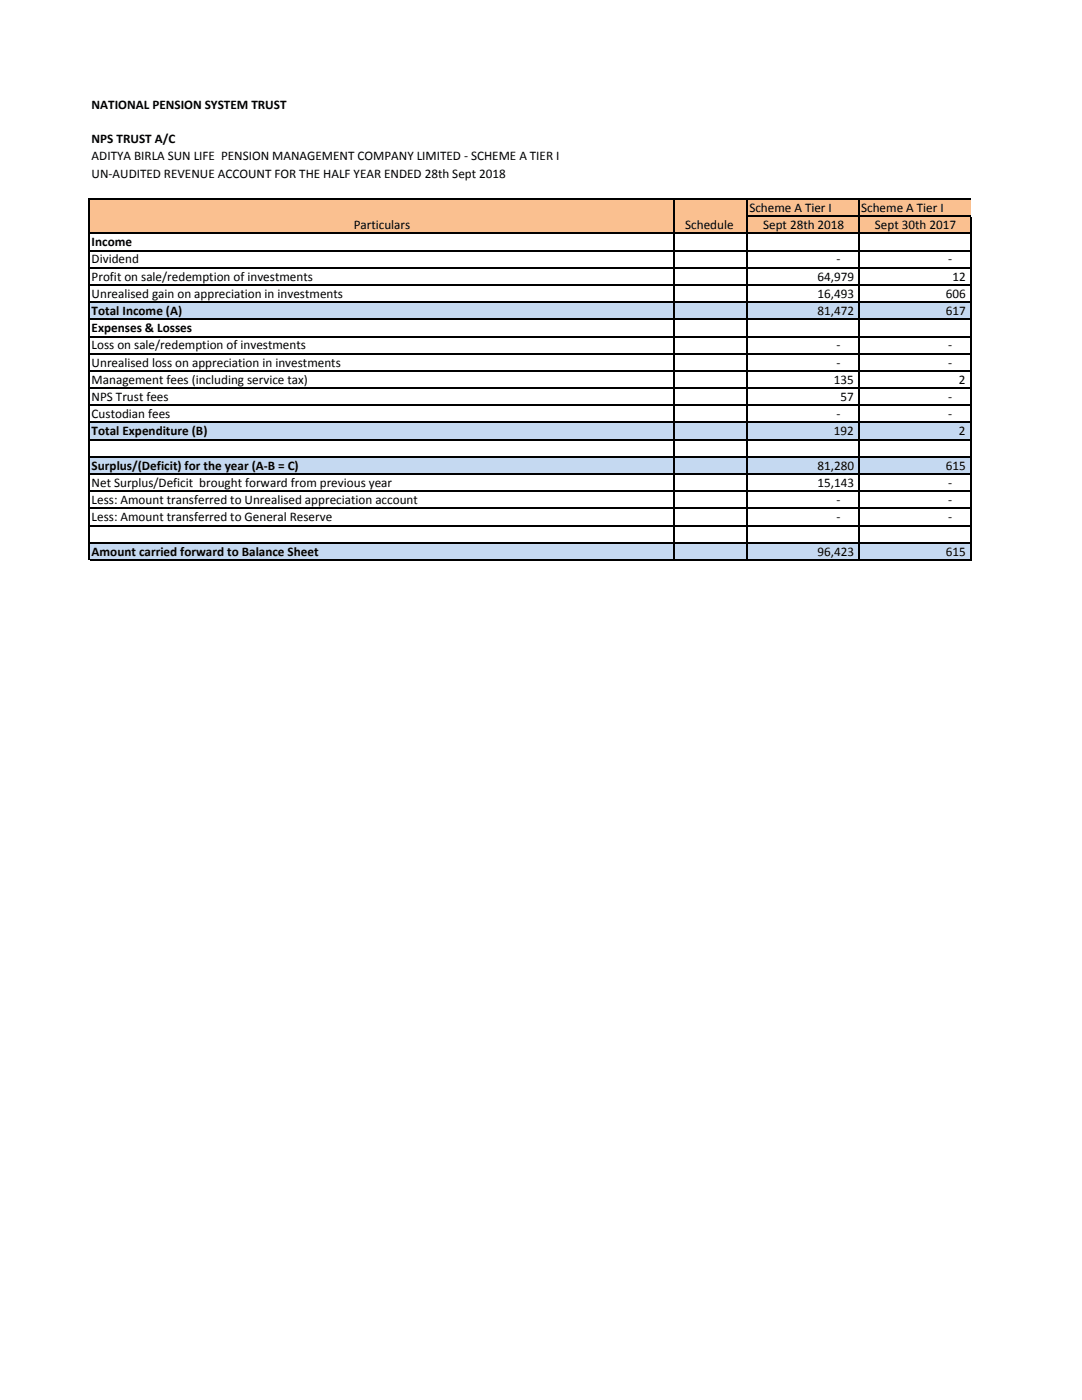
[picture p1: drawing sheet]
<svg xmlns="http://www.w3.org/2000/svg" width="216mm" height="279mm" viewBox="0 0 216 279" stroke-linecap="round" stroke-linejoin="round" font-family="sans-serif">
<defs><g id="words">
<g font-size="2.6">
<text x="18.3" y="21.7">NATIONAL PENSION SYSTEM TRUST</text>
<text x="18.3" y="28.6">NPS TRUST A/C</text>
<text x="18.3" y="32">ADITYA BIRLA SUN LIFE PENSION MANAGEMENT COMPANY LIMITED ‐ SCHEME A TIER I</text>
<text x="18.3" y="35.4">UN‐AUDITED REVENUE ACCOUNT FOR THE HALF YEAR ENDED 28th Sept 2018</text>
<text x="70.6" y="45.7">Particulars</text>
<text x="136.7" y="45.7">Schedule</text>
<text x="149.5" y="42.3">Scheme A Tier I</text>
<text x="152.3" y="45.7">Sept 28th 2018</text>
<text x="171.8" y="42.3">Scheme A Tier I</text>
<text x="174.6" y="45.7">Sept 30th 2017</text>
<text x="18.3" y="49.1">Income</text>
<text x="18.3" y="52.6">Dividend</text>
<text x="166.9" y="52.6">‐</text>
<text x="189.2" y="52.6">‐</text>
<text x="18.3" y="59.4">Unrealised gain on appreciation in investments</text>
<text x="18.3" y="56">Profit on sale/redemption of investments</text>
<text x="163.2" y="56">64,979</text>
<text x="163.2" y="59.4">16,493</text>
<text x="188.7" y="59.4">606</text>
<text x="190" y="56">12</text>
<text x="18.3" y="62.9">Total Income (A)</text>
<text x="163.2" y="62.9">81,472</text>
<text x="188.7" y="62.9">617</text>
<text x="18.3" y="66.3">Expenses &amp; Losses</text>
<text x="18.3" y="69.7">Loss on sale/redemption of investments</text>
<text x="166.9" y="69.7">‐</text>
<text x="189.2" y="69.7">‐</text>
<text x="18.3" y="73.2">Unrealised loss on appreciation in investments</text>
<text x="18.3" y="76.6">Management fees (including service tax)</text>
<text x="166.4" y="76.6">135</text>
<text x="166.9" y="73.2">‐</text>
<text x="189.2" y="73.2">‐</text>
<text x="191.3" y="76.6">2</text>
<text x="18.3" y="80">NPS Trust fees</text>
<text x="18.3" y="83.4">Custodian fees</text>
<text x="166.9" y="83.4">‐</text>
<text x="167.7" y="80">57</text>
<text x="189.2" y="80">‐</text>
<text x="189.2" y="83.4">‐</text>
<text x="18.3" y="86.9">Total Expenditure (B)</text>
<text x="166.4" y="86.9">192</text>
<text x="191.3" y="86.9">2</text>
<text x="18.3" y="93.7">Surplus/(Deficit) for the year (A‐B = C)</text>
<text x="163.2" y="93.7">81,280</text>
<text x="188.7" y="93.7">615</text>
<text x="18.3" y="97.2">Net Surplus/Deficit brought forward from previous year</text>
<text x="18.3" y="100.6">Less: Amount transferred to Unrealised appreciation account</text>
<text x="163.2" y="97.2">15,143</text>
<text x="166.9" y="100.6">‐</text>
<text x="189.2" y="100.6">‐</text>
<text x="189.2" y="97.2">‐</text>
<text x="18.3" y="104">Less: Amount transferred to General Reserve</text>
<text x="166.9" y="104">‐</text>
<text x="189.2" y="104">‐</text>
<text x="18.3" y="110.9">Amount carried forward to Balance Sheet</text>
<text x="163.2" y="110.9">96,423</text>
<text x="188.7" y="110.9">615</text>
</g>
</g></defs>
<path d="M17.9 39.7h175.8v6.9h-175.8z" fill="#fac090"/>
<g fill="#c5d9f1">
<path d="M17.9 60.3h175.8v3.5h-175.8z"/>
<path d="M17.9 84.3h175.8v3.5h-175.8z"/>
<path d="M17.9 91.1h175.8v3.5h-175.8z"/>
<path d="M17.9 108.3h175.8v3.5h-175.8z"/>
</g>
<g fill="none" stroke="#000" stroke-width=".21">
<path d="M17.8 39.6v72.2M17.9 39.7h175.8M134.5 39.8v72M149.1 39.8v72M171.4 39.8v72M17.9 46.6h175.9M17.9 50h175.9M17.9 53.4h175.9M17.9 56.9h175.9M149.2 43.2h44.6M193.7 43.3v68.5M17.9 60.3h175.9"/>
<path d="M17.9 63.7h175.9M17.9 67.2h175.9M17.9 70.6h175.9M17.9 74h175.9M17.9 77.4h175.9M17.9 80.9h175.9M17.9 84.3h175.9M17.9 87.7h175.9M17.9 91.2h175.9M17.9 94.6h175.9M17.9 98h175.9M17.9 101.5h175.9"/>
<path d="M17.9 104.9h175.9M17.9 108.3h175.9M17.9 111.7h175.9"/>
</g>
<use href="#words"/>
</svg>
